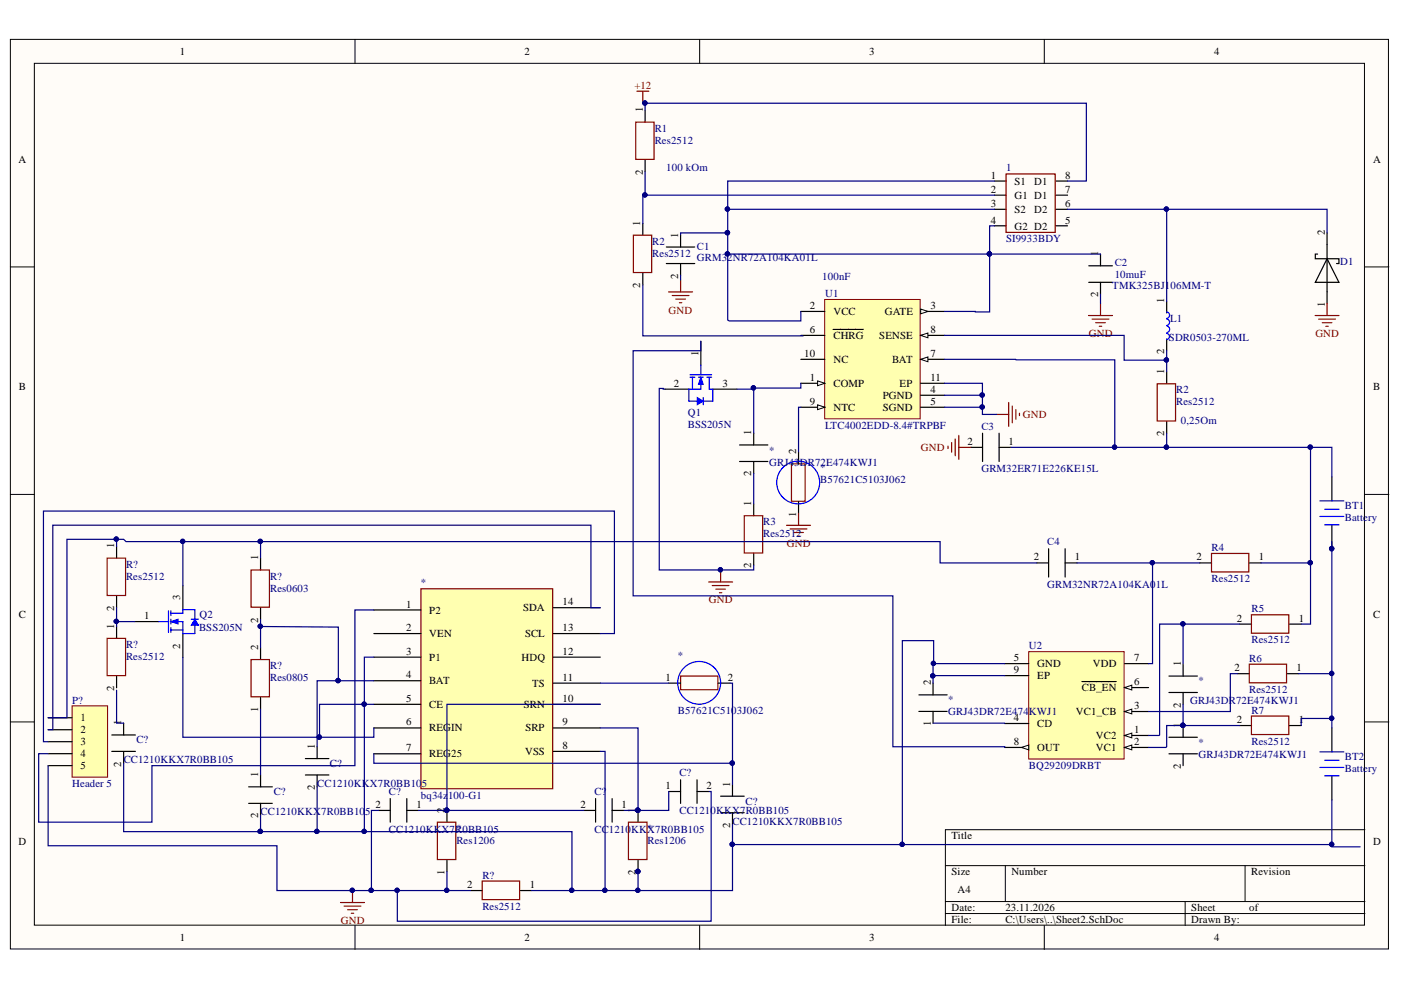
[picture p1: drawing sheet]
<svg xmlns="http://www.w3.org/2000/svg" width="297mm" height="210mm" viewBox="0 0 297 210" stroke-linecap="round" stroke-linejoin="round" font-family="sans-serif">
<defs><g id="words">
<g font-size="2.3">
<text x="38.1" y="11.7">1</text>
<text x="111.2" y="11.7">2</text>
<text x="184.3" y="11.7">3</text>
<text x="257.4" y="11.7">4</text>
<text x="136.3" y="23.8" transform="rotate(-90 136.3 23.8)">1</text>
<text x="3.9" y="34.5">A</text>
<text x="291.1" y="34.5">A</text>
<text x="136.3" y="37" transform="rotate(-90 136.3 37)">2</text>
<text x="210.1" y="37.9">1</text>
<text x="210.1" y="40.9">2</text>
<text x="215.1" y="39.1">S1</text>
<text x="219.2" y="39.1">D1</text>
<text x="225.8" y="40.9">7</text>
<text x="225.8" y="37.9">8</text>
<text x="135.8" y="47.8" transform="rotate(-90 135.8 47.8)">1</text>
<text x="210.1" y="43.9">3</text>
<text x="210.1" y="47.4">4</text>
<text x="215.1" y="42.2">G1 D1</text>
<text x="215.1" y="45.1">S2</text>
<text x="219.2" y="45.1">D2</text>
<text x="225.8" y="47.4">5</text>
<text x="225.8" y="43.9">6</text>
<text x="143.8" y="50.4" transform="rotate(-90 143.8 50.4)">1</text>
<text x="215.1" y="48.7">G2 D2</text>
<text x="280.9" y="49.9" transform="rotate(-90 280.9 49.9)">2</text>
<text x="143.8" y="59.1" transform="rotate(-90 143.8 59.1)">2</text>
<text x="232.9" y="54.3" transform="rotate(-90 232.9 54.3)">1</text>
<text x="135.8" y="61" transform="rotate(-90 135.8 61)">2</text>
<text x="171.7" y="65.6">2</text>
<text x="197.3" y="65.6">3</text>
<text x="232.9" y="63" transform="rotate(-90 232.9 63)">2</text>
<text x="246.8" y="64.3" transform="rotate(-90 246.8 64.3)">1</text>
<text x="280.9" y="65.1" transform="rotate(-90 280.9 65.1)">1</text>
<text x="171.7" y="70.7">6</text>
<text x="176.7" y="66.9">VCC</text>
<text x="176.7" y="71.9">CHRG</text>
<text x="186.4" y="71.9">SENSE</text>
<text x="187.6" y="66.9">GATE</text>
<text x="197.3" y="70.7">8</text>
<text x="148.1" y="75.4" transform="rotate(-90 148.1 75.4)">1</text>
<text x="170.5" y="75.7">10</text>
<text x="176.7" y="77">NC</text>
<text x="189.1" y="77">BAT</text>
<text x="197.3" y="75.7">7</text>
<text x="246.8" y="75" transform="rotate(-90 246.8 75)">2</text>
<text x="4" y="82.7">B</text>
<text x="142.9" y="82.1">2</text>
<text x="153.2" y="82.1">3</text>
<text x="171.7" y="80.8">1</text>
<text x="176.7" y="82.1">COMP</text>
<text x="190.7" y="82.1">EP</text>
<text x="197.3" y="83.3">4</text>
<text x="197.3" y="80.8">11</text>
<text x="246.8" y="79.4" transform="rotate(-90 246.8 79.4)">1</text>
<text x="291.1" y="82.7">B</text>
<text x="171.7" y="85.9">9</text>
<text x="176.7" y="87.1">NTC</text>
<text x="187.2" y="84.6">PGND</text>
<text x="187.2" y="87.1">SGND</text>
<text x="197.3" y="85.9">5</text>
<text x="159.3" y="92.3" transform="rotate(-90 159.3 92.3)">1</text>
<text x="205.1" y="94.3">2</text>
<text x="213.8" y="94.3">1</text>
<text x="246.8" y="92.5" transform="rotate(-90 246.8 92.5)">2</text>
<text x="159.3" y="101" transform="rotate(-90 159.3 101)">2</text>
<text x="168.8" y="96.3" transform="rotate(-90 168.8 96.3)">2</text>
<text x="159.3" y="107.3" transform="rotate(-90 159.3 107.3)">1</text>
<text x="168.8" y="109.5" transform="rotate(-90 168.8 109.5)">1</text>
<text x="24.2" y="116.3" transform="rotate(-90 24.2 116.3)">1</text>
<text x="54.7" y="118.8" transform="rotate(-90 54.7 118.8)">1</text>
<text x="219.2" y="118.8">2</text>
<text x="227.9" y="118.8">1</text>
<text x="253.7" y="118.8">2</text>
<text x="266.9" y="118.8">1</text>
<text x="159.3" y="120.5" transform="rotate(-90 159.3 120.5)">2</text>
<text x="4" y="131">C</text>
<text x="24.2" y="129.6" transform="rotate(-90 24.2 129.6)">2</text>
<text x="30.5" y="131.3">1</text>
<text x="38.2" y="127.2" transform="rotate(-90 38.2 127.2)">3</text>
<text x="86.1" y="128.9">1</text>
<text x="91" y="130.1">P2</text>
<text x="110.9" y="129.6">SDA</text>
<text x="119.3" y="128.4">14</text>
<text x="262.2" y="131.8">2</text>
<text x="275.4" y="131.8">1</text>
<text x="291.1" y="131">C</text>
<text x="24.2" y="133.3" transform="rotate(-90 24.2 133.3)">1</text>
<text x="38.2" y="137.5" transform="rotate(-90 38.2 137.5)">2</text>
<text x="54.7" y="137.8" transform="rotate(-90 54.7 137.8)">2</text>
<text x="54.7" y="132" transform="rotate(-90 54.7 132)">2</text>
<text x="86.1" y="133.9">2</text>
<text x="91" y="135.1">VEN</text>
<text x="111.3" y="135.1">SCL</text>
<text x="119.3" y="133.9">13</text>
<text x="86.1" y="138.9">3</text>
<text x="86.1" y="143.8">4</text>
<text x="91" y="140.1">P1</text>
<text x="110.6" y="140.1">HDQ</text>
<text x="119.3" y="138.9">12</text>
<text x="214.9" y="140.2">5</text>
<text x="214.9" y="142.7">9</text>
<text x="219.9" y="141.5">GND</text>
<text x="231.7" y="141.5">VDD</text>
<text x="240.5" y="140.2">7</text>
<text x="250.4" y="141.3" transform="rotate(-90 250.4 141.3)">1</text>
<text x="261.7" y="142.3">2</text>
<text x="274.9" y="142.3">1</text>
<text x="24.2" y="146.5" transform="rotate(-90 24.2 146.5)">2</text>
<text x="86.1" y="148.8">5</text>
<text x="91" y="145.1">BAT</text>
<text x="112.8" y="145.6">TS</text>
<text x="119.3" y="148.8">10</text>
<text x="119.3" y="144.3">11</text>
<text x="141.1" y="144.3">1</text>
<text x="154.3" y="144.3">2</text>
<text x="197.3" y="145.3" transform="rotate(-90 197.3 145.3)">2</text>
<text x="219.9" y="144">EP</text>
<text x="229.4" y="146.5">CB_EN</text>
<text x="240.5" y="145.3">6</text>
<text x="17.1" y="153">1</text>
<text x="17.1" y="155.5">2</text>
<text x="25.7" y="153.8" transform="rotate(-90 25.7 153.8)">1</text>
<text x="54.7" y="151" transform="rotate(-90 54.7 151)">1</text>
<text x="86.1" y="153.8">6</text>
<text x="91" y="150.1">CE</text>
<text x="91" y="155.1">REGIN</text>
<text x="111.1" y="150.1">SRN</text>
<text x="111.4" y="155.1">SRP</text>
<text x="119.3" y="153.8">9</text>
<text x="197.3" y="154" transform="rotate(-90 197.3 154)">1</text>
<text x="214.9" y="152.9">4</text>
<text x="219.9" y="154.2">CD</text>
<text x="228.1" y="151.6">VC1_CB</text>
<text x="240.5" y="155.4">1</text>
<text x="240.5" y="150.3">3</text>
<text x="250.4" y="154.3" transform="rotate(-90 250.4 154.3)">1</text>
<text x="250.4" y="150" transform="rotate(-90 250.4 150)">2</text>
<text x="262.2" y="153.3">2</text>
<text x="275.4" y="153.3">1</text>
<text x="17.1" y="158">3</text>
<text x="17.1" y="160.6">4</text>
<text x="66.7" y="158.8" transform="rotate(-90 66.7 158.8)">1</text>
<text x="86.1" y="159.3">7</text>
<text x="91" y="160.6">REG25</text>
<text x="111.3" y="160.1">VSS</text>
<text x="119.3" y="158.8">8</text>
<text x="214.9" y="158">8</text>
<text x="219.9" y="159.2">OUT</text>
<text x="232.4" y="156.7">VC2</text>
<text x="232.4" y="159.2">VC1</text>
<text x="240.5" y="158">2</text>
<text x="17.1" y="163.1">5</text>
<text x="25.7" y="162.5" transform="rotate(-90 25.7 162.5)">2</text>
<text x="54.7" y="164.8" transform="rotate(-90 54.7 164.8)">1</text>
<text x="66.7" y="167.5" transform="rotate(-90 66.7 167.5)">2</text>
<text x="141.1" y="167.3">1</text>
<text x="149.8" y="167.3">2</text>
<text x="154.8" y="166.8" transform="rotate(-90 154.8 166.8)">1</text>
<text x="250.4" y="163" transform="rotate(-90 250.4 163)">2</text>
<text x="54.7" y="173.5" transform="rotate(-90 54.7 173.5)">2</text>
<text x="79.6" y="171.3">2</text>
<text x="88.3" y="171.3">1</text>
<text x="94.2" y="172.3" transform="rotate(-90 94.2 172.3)">2</text>
<text x="123.1" y="171.3">2</text>
<text x="131.8" y="171.3">1</text>
<text x="134.7" y="172.3" transform="rotate(-90 134.7 172.3)">1</text>
<text x="3.9" y="179.3">D</text>
<text x="154.8" y="175.5" transform="rotate(-90 154.8 175.5)">2</text>
<text x="201.7" y="178">Title</text>
<text x="291.1" y="179.3">D</text>
<text x="94.2" y="185.5" transform="rotate(-90 94.2 185.5)">1</text>
<text x="134.7" y="185.5" transform="rotate(-90 134.7 185.5)">2</text>
<text x="201.7" y="185.6">Size</text>
<text x="214.4" y="185.6">Number</text>
<text x="265.3" y="185.6">Revision</text>
<text x="99" y="188.3">2</text>
<text x="112.3" y="188.3">1</text>
<text x="203" y="189.4">A4</text>
<text x="201.7" y="193.2">Date:</text>
<text x="201.7" y="195.7">File:</text>
<text x="213.2" y="193.2">23.11.2026</text>
<text x="213.2" y="195.7">C:\Users\..\Sheet2.SchDoc</text>
<text x="252.6" y="193.2">Sheet</text>
<text x="252.6" y="195.7">Drawn By:</text>
<text x="264.9" y="193.2">of</text>
<text x="38.1" y="199.5">1</text>
<text x="111.2" y="199.5">2</text>
<text x="184.3" y="199.5">3</text>
<text x="257.4" y="199.5">4</text>
</g>
<g font-size="2.3" fill="#800000">
<text x="134.5" y="18.8">+12</text>
<text x="141.8" y="66.5">GND</text>
<text x="230.8" y="71.5">GND</text>
<text x="278.9" y="71.5">GND</text>
<text x="216.9" y="88.7">GND</text>
<text x="195.2" y="95.7">GND</text>
<text x="166.8" y="116">GND</text>
<text x="150.3" y="128">GND</text>
<text x="72.2" y="195.9">GND</text>
</g>
<g font-size="2.3" fill="#000080">
<text x="138.8" y="27.9">R1</text>
<text x="138.8" y="30.4">Res2512</text>
<text x="141.3" y="36.3">100 kOm</text>
<text x="213.3" y="36.3">1</text>
<text x="138.3" y="51.9">R2</text>
<text x="147.8" y="52.9">С1</text>
<text x="213.3" y="51.4">SI9933BDY</text>
<text x="138.3" y="54.4">Res2512</text>
<text x="147.8" y="55.4">GRM32NR72A104KA01L</text>
<text x="174.3" y="59.4">100nF</text>
<text x="236.3" y="56.4">С2</text>
<text x="236.3" y="58.9">10muF</text>
<text x="284.1" y="56.2">D1</text>
<text x="174.9" y="63">U1</text>
<text x="235.8" y="61.4">TMK325BJ106MM-T</text>
<text x="248.1" y="68.2">L1</text>
<text x="247.8" y="72.3">SDR0503-270ML</text>
<text x="249.4" y="83.4">R2</text>
<text x="145.8" y="88.1">Q1</text>
<text x="249.4" y="85.9">Res2512</text>
<text x="250.4" y="89.8">0,25Om</text>
<text x="145.8" y="90.7">BSS205N</text>
<text x="174.9" y="90.9">LTC4002EDD-8.4#TRPBF</text>
<text x="208.1" y="91.1">С3</text>
<text x="163.1" y="96.2">*</text>
<text x="163.1" y="98.7">GRJ4</text>
<text x="168.4" y="98.7">3D</text>
<text x="171.3" y="98.7">R72E474KWJ1</text>
<text x="173.9" y="99.8">*</text>
<text x="208.1" y="100.1">GRM32ER71E226KE15L</text>
<text x="173.9" y="102.3">B57621C5103J062</text>
<text x="161.8" y="111.4">R3</text>
<text x="161.8" y="113.9">Res2512</text>
<text x="285.1" y="108">BT1</text>
<text x="285.1" y="110.5">Battery</text>
<text x="222" y="115.6">С4</text>
<text x="256.9" y="116.9">R4</text>
<text x="26.7" y="120.3">R?</text>
<text x="26.7" y="123">Res2512</text>
<text x="57.3" y="122.9">R?</text>
<text x="57.3" y="125.4">Res0603</text>
<text x="89.2" y="124.3">*</text>
<text x="222" y="124.7">GRM32NR72A104KA0</text>
<text x="245.1" y="124.7">1L</text>
<text x="256.9" y="123.4">Res2512</text>
<text x="42.3" y="131.1">Q2</text>
<text x="265.3" y="129.8">R5</text>
<text x="26.7" y="137.4">R?</text>
<text x="42.2" y="133.9">BSS205N</text>
<text x="218.1" y="137.7">U2</text>
<text x="265.3" y="136.4">Res2512</text>
<text x="26.7" y="140">Res2512</text>
<text x="57.3" y="141.9">R?</text>
<text x="143.7" y="139.8">*</text>
<text x="264.8" y="140.4">R6</text>
<text x="15.3" y="149.2">P?</text>
<text x="57.3" y="144.4">Res0805</text>
<text x="201.1" y="149.1">*</text>
<text x="252.3" y="149.3">GRJ43DR72E474KWJ1</text>
<text x="254.1" y="145.1">*</text>
<text x="264.8" y="146.9">Res2512</text>
<text x="143.7" y="151.4">B57621C5103J062</text>
<text x="201.1" y="151.7">GRJ43DR72E474</text>
<text x="218.2" y="151.7">KWJ1</text>
<text x="265.3" y="151.4">R7</text>
<text x="26.2" y="161.8">CC1210KKX7R0BB105</text>
<text x="28.9" y="157.6">C?</text>
<text x="254.1" y="158.1">*</text>
<text x="254.1" y="160.7">GRJ43DR72E474KWJ1</text>
<text x="265.3" y="157.9">Res2512</text>
<text x="285.1" y="161.2">BT2</text>
<text x="15.3" y="166.9">Header 5</text>
<text x="67.2" y="166.8">CC1210KKX7R0BB10</text>
<text x="70" y="162.6">C?</text>
<text x="89.4" y="166.8">5</text>
<text x="144" y="164.5">C?</text>
<text x="218.1" y="163">BQ29209DRBT</text>
<text x="285.1" y="163.7">Battery</text>
<text x="55.2" y="172.8">CC1210KKX7R0BB10</text>
<text x="58" y="168.6">C?</text>
<text x="77.4" y="172.8">5</text>
<text x="82.5" y="168.6">C?</text>
<text x="89.2" y="169.4">bq34z100-G1</text>
<text x="126" y="168.6">C?</text>
<text x="144" y="172.7">CC1210KKX7R0BB105</text>
<text x="158.1" y="170.6">C?</text>
<text x="82.5" y="176.6">CC1210KKX7R0BB105</text>
<text x="96.8" y="176.4">*</text>
<text x="96.8" y="178.9">Res1206</text>
<text x="126" y="176.6">CC1210</text>
<text x="133.8" y="176.6">KK</text>
<text x="137.2" y="176.6">X7R0BB105</text>
<text x="137.3" y="176.4">*</text>
<text x="137.3" y="178.9">Res1206</text>
<text x="155.3" y="174.9">CC1210KKX7R0BB105</text>
<text x="102.3" y="186.3">R?</text>
<text x="102.3" y="192.9">Res2512</text>
</g>
</g></defs>
<g fill="#fffcf8" stroke="#000" stroke-width=".21">
<path d="M2.2 8.3h292.2v192.9h-292.2z"/>
<path d="M7.3 13.4h282v182.8h-282z"/>
</g>
<g fill="none" stroke="#000" stroke-width=".21">
<path d="M75.3 8.3v5.1M148.3 8.3v5.1M221.4 8.3v5.1M2.2 56.6h5.1M289.4 56.6h5.1M2.2 104.8h5.1M289.4 104.8h5.1M2.2 153.1h5.1M289.4 153.1h5.1M289.4 175.9h-89v20.3M75.3 196.2v5.1M148.3 196.2v5.1"/>
<path d="M200.4 183.5h89M200.4 191.2h89M200.4 193.7h89M213.1 183.5v7.7M221.4 196.2v5.1M251.3 191.2v5M264 183.5v7.7"/>
</g>
<g fill="none" stroke="#800000" stroke-width=".25">
<path d="M135 19.3h2.6M136.3 19.3v2.6M134.8 25.9h3.9v7.9h-3.9zM213.3 36.9h10.4v12.4h-10.4zM144.3 59.4v2.5M141.8 61.9h5M142.5 62.7h3.6M143.3 63.4h2M144 64.2h.6M230.8 66.9h5.1M231.5 67.7h3.6M232.3 68.4h2"/>
<path d="M233.1 69.2h.5M233.3 64.4v2.5M278.8 66.9h5.1M279.6 67.7h3.5M280.3 68.4h2.1M281.1 69.2h.5M281.4 64.4v2.5M167.8 98.4h2.9v7.9h-2.9zM201 94.6v.5M201.8 93.8v2.1M202.5 93.1v3.5M203.3 92.3v5.1"/>
<path d="M203.3 94.9h2.5M245.3 81.4h3.9v7.9h-3.9zM166.8 111.4h5M167.5 112.1h3.6M168.3 112.9h2M169.1 113.7h.5M169.3 108.8v2.6"/>
</g>
<g fill="none" stroke="#000" stroke-width=".25">
<path d="M136.8 23.4v2.5M136.8 33.9v2.5M210.8 38.4h2.5M223.8 38.4h2.5M141.3 52.4h6M141.3 55.9h6M144.3 49.9v2.5M144.3 55.9v2.5M210.8 41.4h2.5M210.8 44.4h2.5M210.8 47.9h2.5M223.8 41.4h2.5"/>
<path d="M223.8 44.4h2.5M223.8 47.9h2.5M230.8 56.4h5M230.8 59.9h5M233.3 53.9v2.5M233.3 59.9v2.5M279.4 53.9h-.5v1h5v1h-.5M281.4 54.9l2.5 5h-5zM281.4 49.4v15M247.4 63.9v2.5M247.4 71.9v2.5M247.4 78.9v2.5"/>
<path d="M169.3 95.8v2.6M205.8 94.9h2.5M208.3 91.9v5.9M211.8 91.9v5.9M211.8 94.9h2.5M247.4 89.4v2.5M169.3 106.4v2.4"/>
</g>
<g fill="none" stroke="#00f" stroke-width=".25">
<path d="M247.4 70.7a.65 .65 0 0 1 .5 .6 .65 .65 0 0 1-.5 .7M247.4 67.6a.69 .69 0 0 1 .6 .7 .69 .69 0 0 1-.7 .7M247.4 66.1a.69 .69 0 0 1 .6 .7 .69 .69 0 0 1-.7 .7M247.4 69.1a.71 .71 0 0 1 .6 .7 .71 .71 0 0 1-.6 .7"/>
<circle cx="169.2" cy="102.3" r="4.5"/>
</g>
<path d="M174.8 63.5h20.3v25.3h-20.3z" fill="#ffffb0" stroke="#800000" stroke-width=".21"/>
<path d="M169.8 81.3h5.1" fill="none" stroke="#000" stroke-width=".25"/>
<path d="M173.3 80.8l1.6 .5-1.6 .5z" fill="#fffcf8"/>
<path d="M173.3 80.8l1.6 .5-1.6 .5z" fill="none" stroke="#000" stroke-width=".21"/>
<path d="M169.8 66h5.1M195.2 66h5.1" fill="none" stroke="#000" stroke-width=".25"/>
<path d="M195.2 65.5l1.5 .5-1.5 .5z" fill="#fffcf8"/>
<path d="M195.2 65.5l1.5 .5-1.5 .5z" fill="none" stroke="#000" stroke-width=".21"/>
<path d="M169.8 71.1h5.1M176.7 69.8h6.3M195.2 76.2h5.1M195.2 83.8h5.1M195.2 86.3h5.1" fill="none" stroke="#000" stroke-width=".25"/>
<path d="M195.2 76.2l1.5-.5v1z" fill="#fffcf8"/>
<path d="M195.2 76.2l1.5-.5v1z" fill="none" stroke="#000" stroke-width=".21"/>
<path d="M195.2 71.1h5.1" fill="none" stroke="#000" stroke-width=".25"/>
<path d="M195.2 71.1l1.5-.5v1z" fill="#fffcf8"/>
<path d="M195.2 71.1l1.5-.5v1z" fill="none" stroke="#000" stroke-width=".21"/>
<path d="M169.8 86.3h5.1" fill="none" stroke="#000" stroke-width=".25"/>
<path d="M173.3 85.8l1.6 .5-1.6 .6z" fill="#fffcf8"/>
<path d="M173.3 85.8l1.6 .5-1.6 .6z" fill="none" stroke="#000" stroke-width=".21"/>
<path d="M148.6 72.4v5M169.8 76.2h5.1M141 82.5h5.1M151.1 82.5h5.1M195.2 81.3h5.1" fill="none" stroke="#000" stroke-width=".25"/>
<path d="M211.3 87.9h2.6M213.9 85.3v5.1M214.6 86.1v3.5M215.4 86.9v2M216.1 87.6v.5" fill="none" stroke="#800000" stroke-width=".25"/>
<path d="M146.3 79.5h4.6M146.3 80h1M146.8 80v2.5M148.1 80h1M148.6 77.4v2.1M148.6 80v2.5h-2.5M149.9 80h1M150.4 80v2.5" fill="none" stroke="#00f" stroke-width=".25"/>
<path d="M148.6 80l.5 1.5h-1z" fill="#00f"/>
<path d="M148.6 80l.5 1.5h-1z" fill="none" stroke="#00f" stroke-width=".21"/>
<path d="M146.1 82.5v2.6h1.7M150.4 82.5h.7v2.6h-2" fill="none" stroke="#00f" stroke-width=".25"/>
<path d="M147.8 84.3l1.3 .8-1.3 .7z" fill="#00f"/>
<path d="M147.8 84.3l1.3 .8-1.3 .7z" fill="none" stroke="#00f" stroke-width=".21"/>
<path d="M149.1 84.3v1.5" fill="none" stroke="#00f" stroke-width=".25"/>
<path d="M156.8 94.3h6M156.8 97.8h6M159.8 91.9v2.4M159.8 97.8v2.6M159.8 106.9v2.4M159.8 117.3v2.5" fill="none" stroke="#000" stroke-width=".25"/>
<path d="M157.8 109.3h3.9v7.9h-3.9zM150.2 123.4h5.1M151 124.2h3.6M151.8 124.9h2M152.5 125.7h.5M152.8 120.8v2.6" fill="none" stroke="#800000" stroke-width=".25"/>
<circle cx="152.7" cy="120.8" r=".46" fill="#000080" stroke="#000080" stroke-width=".21"/>
<path d="M218.1 138.2h20.2v22.7h-20.2z" fill="#ffffb0" stroke="#800000" stroke-width=".21"/>
<path d="M238.4 155.9h5.1" fill="none" stroke="#000" stroke-width=".25"/>
<path d="M238.4 155.9l1.6-.5v1z" fill="#fffcf8"/>
<path d="M238.4 155.9l1.6-.5v1z" fill="none" stroke="#000" stroke-width=".21"/>
<path d="M238.4 158.5h5.1" fill="none" stroke="#000" stroke-width=".25"/>
<path d="M238.4 158.5l1.6-.5v1z" fill="#fffcf8"/>
<path d="M238.4 158.5l1.6-.5v1z" fill="none" stroke="#000" stroke-width=".21"/>
<path d="M238.4 150.9h5.1" fill="none" stroke="#000" stroke-width=".25"/>
<path d="M238.4 150.9l1.6-.5v1z" fill="#fffcf8"/>
<path d="M238.4 150.9l1.6-.5v1z" fill="none" stroke="#000" stroke-width=".21"/>
<path d="M213 153.4h5.1M213 140.7h5.1M238.4 145.8h5.1" fill="none" stroke="#000" stroke-width=".25"/>
<path d="M238.4 145.8l1.6-.5v1z" fill="#fffcf8"/>
<path d="M238.4 145.8l1.6-.5v1z" fill="none" stroke="#000" stroke-width=".21"/>
<path d="M213 158.5h5.1M229.4 144.5h7.3M238.4 140.7h5.1" fill="none" stroke="#000" stroke-width=".25"/>
<path d="M216.6 158.5l1.5-.5v1z" fill="#fffcf8"/>
<path d="M216.6 158.5l1.5-.5v1z" fill="none" stroke="#000" stroke-width=".21"/>
<g fill="none" stroke="#000" stroke-width=".25">
<path d="M219.8 119.4h2.5M222.3 116.4v5.9M225.8 119.4h2.5M225.8 116.4v5.9M254.3 119.4h2.6M264.9 119.4h2.5M282.4 101.1v5.1M282.4 111.3v5.1M262.9 132.3h2.5M273.4 132.3h2.5M194.8 150.8h6M194.8 147.3h6"/>
<path d="M197.8 144.8v2.5M197.8 150.8v2.5M213 143.2h5.1M247.8 143.3h6.1M247.8 146.8h6.1M247.8 156.3h6.1M247.8 159.8h6.1M250.8 140.8v2.5M250.8 146.8v2.5M250.8 153.8v2.5M250.8 159.8v2.5M262.4 142.8h2.5"/>
<path d="M262.9 153.8h2.5M272.9 142.8h2.5M273.4 153.8h2.5M282.4 154.3v5.1M282.4 164.5v5.1M99.8 188.8h2.5M110.3 188.8h2.5"/>
</g>
<path d="M256.9 117.3h7.9v4h-7.9zM265.3 130.3h8v4h-8zM264.9 140.8h7.9v4h-7.9zM265.3 151.8h8v3.9h-8zM102.2 186.8h8v3.9h-8z" fill="none" stroke="#800000" stroke-width=".25"/>
<g fill="#000080" stroke="#000080" stroke-width=".21">
<circle cx="282.3" cy="116.3" r=".46"/>
<circle cx="250.8" cy="153.8" r=".46"/>
</g>
<path d="M279.8 109.5h5.1M279.8 106.2h5.1M280.9 108h3M280.9 111.3h3M279.8 159.4h5.1M279.8 162.7h5.1M280.9 161.2h3M280.9 164.5h3" fill="none" stroke="#00f" stroke-width=".25"/>
<path d="M89.2 124.8h28v42.4h-28z" fill="#ffffb0" stroke="#980000" stroke-width=".25"/>
<g fill="none" stroke="#000" stroke-width=".25">
<path d="M24.7 115.8v2.5M24.7 126.3v2.5M24.7 132.8v2.5M28.6 131.8h5.1M38.8 124.2v5.1M38.8 134.3v5.1M79.3 129.3h9.9M79.3 134.3h9.9M79.3 139.3h9.9M117.3 134.3h10M117.3 139.3h10M117.3 128.8h10"/>
<path d="M24.7 143.3v2.5M79.3 144.3h9.9M79.3 149.3h9.9M79.3 154.3h9.9M79.3 159.8h9.9M117.3 149.3h10M117.3 154.3h10M117.3 159.3h10M117.3 144.8h10"/>
</g>
<path d="M22.7 118.3h3.9v8h-3.9zM22.7 135.3h3.9v7.9h-3.9z" fill="none" stroke="#800000" stroke-width=".25"/>
<path d="M33.7 131.8h2M35.7 129.5v4.6M36.2 130h2.6M36.2 131.8h2.6v2.5M36.2 133.6h2.6M36.2 129.5v1M36.2 131.3v1M36.2 133.1v1" fill="none" stroke="#00f" stroke-width=".25"/>
<path d="M36.2 131.8l1.6-.5v1z" fill="#00f"/>
<path d="M36.2 131.8l1.6-.5v1z" fill="none" stroke="#00f" stroke-width=".21"/>
<path d="M38.8 130v-.7h2.5v2M41.3 132.6v1.7h-2.5" fill="none" stroke="#00f" stroke-width=".25"/>
<path d="M41.3 131.3l.8 1.3h-1.5z" fill="#00f"/>
<path d="M41.3 131.3l.8 1.3h-1.5z" fill="none" stroke="#00f" stroke-width=".21"/>
<g fill="none" stroke="#00f" stroke-width=".25">
<path d="M40.6 131.3h1.5"/>
<circle cx="148.2" cy="144.8" r="4.5"/>
</g>
<path d="M144.3 143.3h7.9v2.9h-7.9z" fill="none" stroke="#800000" stroke-width=".25"/>
<path d="M141.8 144.8h2.5M152.3 144.8h2.5M152.8 168.8h5M152.8 172.3h5M155.3 166.3v2.5M155.3 172.3v2.5" fill="none" stroke="#000" stroke-width=".25"/>
<path d="M15.3 149.6h7.5v15.2h-7.5z" fill="#ffffb0" stroke="#800000" stroke-width=".21"/>
<g fill="none" stroke="#000" stroke-width=".25">
<path d="M136.3 47.4v2.5M136.3 57.9v2.5M55.2 118.3v2.5M55.2 128.8v2.5M55.2 137.3v2.5M10.2 152.2h5.1M10.2 154.7h5.1M10.2 157.3h5.1M10.2 159.8h5.1M23.7 155.8h5M23.7 159.3h5M26.2 153.3v2.5"/>
<path d="M26.2 159.3v2.5M55.2 147.8v2.5M67.2 158.3v2.5M10.2 162.3h5.1M52.7 166.8h5M52.7 170.3h5M55.2 164.3v2.5M55.2 170.3v2.5M64.7 160.8h5M64.7 164.3h5M67.2 164.3v2.5M80.3 171.8h2.4"/>
<path d="M82.7 169.3v5M86.2 171.8h2.6M86.2 169.3v5M94.8 171.8v2.5M123.8 171.8h2.5M126.3 169.3v5M129.8 169.3v5M129.8 171.8h2.5M135.3 171.8v2.5M141.8 167.8h2.5M144.3 165.3v5M147.8 165.3v5"/>
<path d="M147.8 167.8h2.5M94.8 182.3v2.5M135.3 182.3v2.5"/>
</g>
<path d="M134.3 49.9h3.9v7.9h-3.9zM53.2 139.8h3.9v7.9h-3.9zM53.2 120.8h3.9v7.9h-3.9zM92.7 174.3h3.9v7.9h-3.9zM133.2 174.3h4v7.9h-4zM72.2 191.4h5.1M73 192.1h3.5M73.7 192.9h2.1M74.5 193.6h.5M74.7 188.8v2.6" fill="none" stroke="#800000" stroke-width=".25"/>
<g fill="#000080" stroke="#000080" stroke-width=".21">
<circle cx="74.7" cy="188.8" r=".46"/>
<circle cx="94.7" cy="171.8" r=".46"/>
<circle cx="135.2" cy="171.8" r=".46"/>
<circle cx="135.2" cy="184.8" r=".46"/>
<circle cx="154.2" cy="49.3" r=".46"/>
<circle cx="154.2" cy="44.3" r=".46"/>
<circle cx="154.2" cy="53.8" r=".46"/>
<circle cx="209.8" cy="53.8" r=".46"/>
<circle cx="247.3" cy="44.3" r=".46"/>
<circle cx="247.3" cy="76.3" r=".46"/>
<circle cx="136.7" cy="21.8" r=".46"/>
<circle cx="159.7" cy="82.2" r=".46"/>
<circle cx="208.2" cy="86.3" r=".46"/>
<circle cx="208.2" cy="83.8" r=".46"/>
<circle cx="136.7" cy="41.3" r=".46"/>
<circle cx="236.3" cy="94.8" r=".46"/>
<circle cx="247.3" cy="94.8" r=".46"/>
<circle cx="244.3" cy="119.3" r=".46"/>
<circle cx="277.8" cy="119.3" r=".46"/>
<circle cx="282.3" cy="152.3" r=".46"/>
<circle cx="282.3" cy="142.8" r=".46"/>
<circle cx="282.3" cy="116.3" r=".46"/>
<circle cx="250.8" cy="132.3" r=".46"/>
<circle cx="277.8" cy="94.8" r=".46"/>
<circle cx="197.8" cy="143.3" r=".46"/>
<circle cx="250.8" cy="153.8" r=".46"/>
<circle cx="24.7" cy="131.7" r=".46"/>
<circle cx="152.7" cy="120.8" r=".46"/>
<circle cx="24.7" cy="114.3" r=".46"/>
<circle cx="197.9" cy="140.7" r=".46"/>
<circle cx="191.3" cy="179" r=".46"/>
<circle cx="155.2" cy="161.8" r=".47"/>
<circle cx="55.2" cy="176.3" r=".46"/>
<circle cx="38.7" cy="114.8" r=".46"/>
<circle cx="55.2" cy="114.8" r=".46"/>
<circle cx="77.2" cy="176.3" r=".46"/>
<circle cx="155.2" cy="179" r=".46"/>
<circle cx="282.3" cy="179" r=".46"/>
<circle cx="94.7" cy="188.8" r=".46"/>
<circle cx="84.2" cy="188.8" r=".46"/>
<circle cx="78.7" cy="188.8" r=".46"/>
<circle cx="128.2" cy="188.8" r=".46"/>
<circle cx="135.2" cy="188.8" r=".46"/>
<circle cx="121.2" cy="188.8" r=".46"/>
<circle cx="77.2" cy="149.3" r=".46"/>
<circle cx="67.7" cy="156.3" r=".47"/>
<circle cx="71.7" cy="144.3" r=".47"/>
<circle cx="55.2" cy="132.8" r=".46"/>
<circle cx="67.2" cy="176.3" r=".46"/>
</g>
<g fill="none" stroke="#000080" stroke-width=".25">
<path d="M136.3 21.9h94v16.5h-4M136.8 21.9v1.5M136.8 36.4v5h-.5v6M210.8 38.4h-56.5v11M136.8 41.4h74M144.3 58.4v1M154.3 49.4h-10v.5M154.3 49.4v18.5l.3 .1h15.2v-2M154.3 44.4h56.5M210.8 47.9h-1v6h-55.5M226.3 44.4h55.1v5M233.3 53.9h-23.5v12.2l-9.5-.1"/>
<path d="M247.4 44.4v19.5M136.3 60.4v10.8h34M148.6 72.4v2h-14.4v51.9h55.1v32h23.7v.2M200.3 71.1h38v5.3h9.1M200.3 76.2l36.1 .1v18.6M233.3 62.4v2M247.4 74.4v4.5M141 82.5h-.4v-.1h-.8v38.4h20v-1M159.8 82.3v9.6M169.8 86.3h-.5v9.5M169.8 81.3v1h-10l.1-.1v.3h-3.7M200.3 81.3h8v2.5"/>
<path d="M200.3 83.8h8v4.1h3M200.3 86.3h8M214.3 94.9h63.6M247.4 91.9v3M24.7 114.3h-10.5v37.9h-4M24.7 115.8v-1.5h1.5l.5 .5h28.5v3.5M38.8 114.8v9.4M55.2 114.8h144.1v4.6h20.5M159.8 100.4v6.5M228.3 119.4h26M244.4 119.4v21.3h-.9M267.4 119.4h10.5"/>
<path d="M282.4 114.8v39.5M282.4 101.1v-6.2h-4.5v37.4h-2M24.7 128.8v3h3.9M24.7 131.8v1M38.8 139.4v16.9h40.5v-2M55.2 132.8l16.5 .2v11.3M55.2 131.3v6M79.3 129.3h-4.1v33h-43v12h-24v-14.5h2M79.3 139.3h-2v37M127.3 128.8h-2v-17.4h-114.1v43.3h-1M127.3 134.3h3v-25.9h-121.1v48.9h1M250.8 132.3h-4.9v23.5l-2.4 .1"/>
<path d="M262.9 132.3h-12.1v8.4M24.7 146.3v7h1.5M55.2 150.3v14M79.3 159.8v2h76v4.5M79.3 149.3h-11.6v7M79.3 144.3h-12.1v14M127.3 144.8h14.5M127.3 159.3h1v29.5M127.3 154.3h8v17.5h-3M127.3 149.3h-32.5v22.5h-6M154.8 144.8h.5v17M197.8 153.3l15.2 .1"/>
<path d="M197.9 140.7v-4.9h-6.6v43.3M213 143.2l-15.2 .1M213 140.7h-15.1l-.1 .1v4M250.8 149.3v4.5h-3.4v4.5l-.2 .2h-3.7M250.8 153.8h12.1M262.4 142.8h-1.5v8.1h-17.4M275.4 142.8h7M282.4 152.3h-6.5v1.5M10.2 162.3v17h48.5v9.5h41.1M26.2 161.8v14.5h29M55.2 176.3h66.1v12.5M55.2 172.8v3.5"/>
<path d="M67.2 166.8v9.5M80.3 171.8h-1.5v17M123.8 171.8h-29v.5M141.8 167.8v4h-6.5M150.3 167.8h.5v27.5h-66.6v-6.5M155.3 179.1h127.1M155.3 174.8v14h-42.5M282.4 169.6v9.9h6M94.8 184.8v4M135.3 184.3v4.5"/>
</g>
<use href="#words"/>
</svg>
